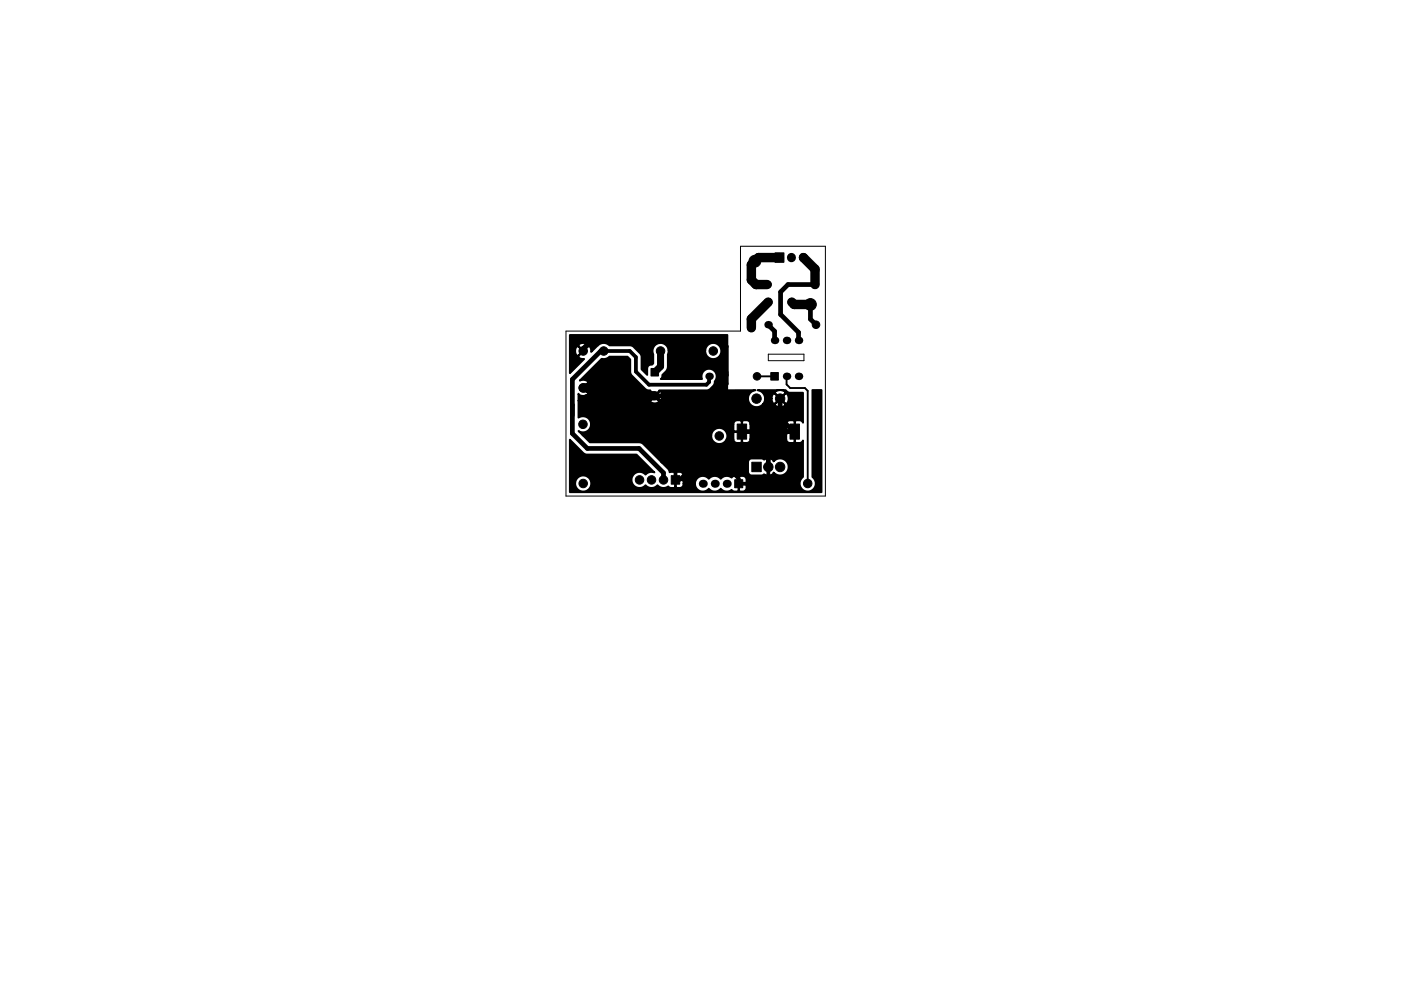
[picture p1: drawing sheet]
<svg xmlns="http://www.w3.org/2000/svg" width="297mm" height="210mm" viewBox="0 0 297 210" stroke-linecap="round" stroke-linejoin="round" font-family="sans-serif">
<path d="M120 70.2h37v-18h18v53h-55zM162.9 75.1h7.5v1.4h-7.5z" fill="none" stroke="#000" stroke-width=".21"/>
<g fill="#000" stroke="#000" stroke-width=".21">
<path d="M164.3 53.6h1.9v2h-1.9zM138 78.2h1.6v1.6h-1.6zM156.3 90h2v3.2h-2zM163.4 79h1.6v1.6h-1.6zM167.5 90h2v3.2h-2zM142.3 100.9h1.8v1.8h-1.8zM155.8 101.8h1.7v1.7h-1.7zM159.4 98.1h2v2h-2z"/>
<circle cx="160.1" cy="55.4" r="1.25"/>
<circle cx="123.6" cy="74.5" r=".9"/>
<circle cx="128" cy="74.5" r=".9"/>
<circle cx="140.1" cy="74.5" r=".9"/>
<circle cx="151.2" cy="74.5" r=".9"/>
<circle cx="159.3" cy="69.5" r=".8"/>
<circle cx="160.5" cy="79.8" r=".8"/>
<circle cx="162.9" cy="64.1" r=".8"/>
<circle cx="167.9" cy="64.1" r=".8"/>
<circle cx="171.8" cy="64.6" r="1.25"/>
<circle cx="172.8" cy="60.4" r=".8"/>
<circle cx="173" cy="68.9" r=".8"/>
<circle cx="123.6" cy="90" r=".9"/>
<circle cx="123.6" cy="82.3" r=".9"/>
<circle cx="138.8" cy="84" r=".8"/>
<circle cx="152.5" cy="92.5" r=".9"/>
<circle cx="160.4" cy="84.6" r="1"/>
<circle cx="162.9" cy="99.1" r="1"/>
<circle cx="165.4" cy="99.1" r="1"/>
<circle cx="165.4" cy="84.6" r="1"/>
<circle cx="123.6" cy="102.6" r=".9"/>
<circle cx="135.6" cy="101.8" r=".9"/>
<circle cx="138.1" cy="101.8" r=".9"/>
<circle cx="140.7" cy="101.8" r=".9"/>
<circle cx="171.2" cy="102.6" r=".9"/>
</g>
<g fill="#000">
<circle cx="159.3" cy="59.4" r=".8"/>
<circle cx="150.3" cy="79.8" r=".8"/>
<circle cx="162.6" cy="60.4" r=".8"/>
<circle cx="162.9" cy="68.9" r=".8"/>
<circle cx="164.2" cy="72.2" r=".8"/>
<circle cx="166.8" cy="79.8" r=".8"/>
<circle cx="166.8" cy="72.2" r=".8"/>
<circle cx="169.3" cy="79.8" r=".8"/>
<circle cx="169.3" cy="72.2" r=".8"/>
<circle cx="149" cy="102.6" r=".85"/>
<circle cx="151.5" cy="102.6" r=".85"/>
<circle cx="154.1" cy="102.6" r=".85"/>
</g>
<path d="M167.8 54.6v.1M170.3 54.6v.1" fill="none" stroke="#000" stroke-width="1.9"/>
<path d="M165.3 54.6h-4.5l-1.5 1.6v3.2l1 1h2.3M170.3 54.6l2.5 2.5v3.3M162.9 64.1l-3.6 3.6v1.8M167.9 64.1l.5 .5h3.4M123.6 82.3h3.1l1.7 1.7h10.4" fill="none" stroke="#000" stroke-width="2"/>
<path d="M128 74.5h5.5l1.3 1.3v3l2.8 2.8h12.2l.5-.5v-1.3M138.8 84l1.3 1.2v11.4l3.1 3.1v2.1h.8l1.8-1.7h9.3l1.5 1.5v1h5.5l.8-.8v-2.7M157.3 91.6h.6M140.7 101v.8" fill="none" stroke="#000" stroke-width=".8"/>
<path d="M123.6 74.5v-.6l1.8-1.7h27.3l1.3 1.3v7.9l-2.6 2.6h-12.6M128 74.5h-.6l-6 6v11.5l3.1 3.1h11l5.2 5.2v1.5M162.9 68.9l1.3 1.4v1.9M171.8 64.6v3.1l1.2 1.2M172.8 60.4h-5.7l-1.6 1.5v4.8l3.8 3.8v1.7M157.3 91.6h11.2M165.4 84.6v4.1l2.9 2.9M166.8 91.6l-3.9 3.9v3.6" fill="none" stroke="#000" stroke-width="1"/>
<path d="M170.3 54.6h.3M140.1 74.5v3.2l-1.3 1.3" fill="none" stroke="#000" stroke-width="1.5"/>
<path d="M160.5 79.8h3.7M164.2 79.8h.1M166.8 79.8v1.8l.7 .7h3.1l.7 .6v19.7" fill="none" stroke="#000" stroke-width=".4"/>
<path d="M120.8 71.1h33.4v11.6l.2 .1h5.8h-.3a1.81 1.81 0 0 0-1 2.8 1.81 1.81 0 0 0 2.9 .1h2.5l.1 .4 .3 .1 1 .2a.63 .63 0 0 0 .8-.7l-1.1-1.1-1.1 1.1h-2.5l.3-.6 .1-.5h1.4v.3a.63 .63 0 0 0 .6 .8l1.1-1.1 1.3 1.1 .3-.1 .3-.7v-.7a.63 .63 0 0 0-.6-.7l-1.1 1.1-1.3-1.1-.3 .1-.3 1h-1.4a1.78 1.78 0 0 0-1.6-1.8h4.7h-.2a.63 .63 0 0 0-.8 .6l1.1 1.1 1.1-1.1a.95 .95 0 0 0-1-.6h1.1l.7 .5h3v6.4l-.6-.5h-.9l-.2 .2v4.4l.2 .2h.9l.6-.5v7.7a1.7 1.7 0 0 0-.3 2.5 1.7 1.7 0 0 0 2.5 0 1.7 1.7 0 0 0-.2-2.5l-.1-18.4h2v21.6h-53.4v-2h1.1v.4a1.71 1.71 0 0 0 2.7 1.2 1.71 1.71 0 0 0 0-2.9 1.71 1.71 0 0 0-2.7 1.3h-1.1v-9.1l2.8 2.8 .7 .3h10.7l3.8 3.8-.8-.1-.7 .2-.4 .4-.2-.2a1.71 1.71 0 0 0-2.4 .2 1.71 1.71 0 0 0 .2 2.4 1.71 1.71 0 0 0 2.4-.1 1.69 1.69 0 0 0 2.5 0 1.68 1.68 0 0 0 2.3 .2l.5 .3h.8l.2-.2v-1.4h.1v1.4l.2 .2h.6a.81 .81 0 0 0 .8-.9h2.4l.1 .4a1.65 1.65 0 0 0 1.2 1.2 1.65 1.65 0 0 0 1.7-.5 1.65 1.65 0 0 0 2.5 0 1.65 1.65 0 0 0 2.3 .2l.5 .4h.8l.2-.2v-1.4h.1v1.4l.2 .2h.6a.8 .8 0 0 0 .8-.8v-.6l-.2-.2h-1.5v-1.5h.1v1.4h1.4l.2-.2v-.8l-.4-.5-1-.1-.3 .2-.2-.2h-.6l-.7 .3a1.65 1.65 0 0 0-2.3 .3 1.65 1.65 0 0 0-2.5 0 1.65 1.65 0 0 0-1.9-.5 1.65 1.65 0 0 0-1.1 1.5h-2.4v-.5l-.2-.2h-1.6l.1-1.6h.1v1.5h1.4l.2-.2v-.7a.8 .8 0 0 0-.8-.8h-.6l-.2 .2-.3-.2-1 .1-.2-.6-1.5-1.5h18.3v2.1l.4 .5 .4 .2h2l.6-.3a1.86 1.86 0 0 0 1.9 0l.1-.4 .1 .2a1.82 1.82 0 0 0 2.6-.1 1.82 1.82 0 0 0-.1-2.6 1.82 1.82 0 0 0-2.6 .2 1.1 1.1 0 0 0-1.4-.6l-.6 .2-.6-.2h-2a.8 .8 0 0 0-.8 .8h-18.3l-4.3-4.2-10.9-.1-1.6-1.5h27.3a1.7 1.7 0 0 0 1.3 1.9 1.7 1.7 0 0 0 2-1h1.4l.1 .4 .4 .3 1 .1 .2-.2v-2.2h.2v2.2l.2 .2h.7a.8 .8 0 0 0 .8-.8h7.6l.1 .4 .4 .3 1 .1 .2-.2v-2.2h-1.5l-.2 .2v1.4h-7.6v-1.4l-.2-.2h-3.2l-.2 .2v1.4h-1.4a1.7 1.7 0 0 0-1.2-2.4 1.7 1.7 0 0 0-2.1 1.5h-27.3l-.9-.9 .2 .1a1.7 1.7 0 0 0 2.5-1.5h30.2v1.3l.2 .2h1.5v-2.1h.2v2.1h1.5l.2-.2v-1.3h7.6v1.3l.2 .2h1.5v-2.1l-.2-.2h-1l-.4 .3-.1 .5h-7.6a.8 .8 0 0 0-.8-.8h-.7l-.2 .2-.4-.2h-.9l-.4 .2-.2 .6h-30.2a1.69 1.69 0 0 0-2.7-1.4v-3.6h15.3a.93 .93 0 0 0 1.2 .6l.6-.3 .1-.3-1-1-.9 1h-15.3v-1.5a1.26 1.26 0 0 0 1.4 .5h13.2l.3 .9h.3l.9-.9 1.2 .9h.3l.2-.9-.2-.9-.3-.1-1 1-1.1-1-.3 .1-.3 .9h-13.2l.6-.3 .1-.3-1.1-1.1h.1l1.1 1a1.01 1.01 0 0 0 .5-1.3l-.2-.7h-.3l-1.1 1h-.1l1.1-1.1a1.01 1.01 0 0 0-1.4-.6l-.4 .2 4.7-4.7h.9l.7-.4h3.8l.6 .6v2.5l.2 .7 2.9 2.9a1.28 1.28 0 0 0 1.2 .4l.9 1.1 1-1.1h10.2l.4-.2 .8-.7 .3-.9a1.62 1.62 0 0 0-.8-2.7 1.62 1.62 0 0 0-1.9 2.1h-8.7l.3-.3v-.5l.9-1 .3-.5v-2.9l.2-.9h7.7a1.71 1.71 0 0 0 2.3 1.8 1.71 1.71 0 0 0 .6-2.9 1.71 1.71 0 0 0-2.8 .8l-.1 .3h-7.7a1.71 1.71 0 0 0-2.2-1.5 1.71 1.71 0 0 0-1.1 2.4v1.9l-.3 .3a.84 .84 0 0 0-1 .8v1.3l-1.2-1.1-.1-3.1-1.7-1.8-.7-.2h-4.3l-.1-.1a1.88 1.88 0 0 0-2.7 .4l-1.1 1.1-.1-.9-.1-.3-.3-.1-2.2 2.2a.96 .96 0 0 0 1.2 .6l-3 3v-4.7h1.1l.3 .9 .3 .1 1.1-1-1.1-1.1a.91 .91 0 0 0-.6 1.1h-1.1v-1.1h1.8l1 1 1.1-1-.1-.3-.9-.3-1 .2-.1 .4h-1.8zM162.8 99.1h.2z" fill="#000" stroke="#000" stroke-width=".4"/>
</svg>
